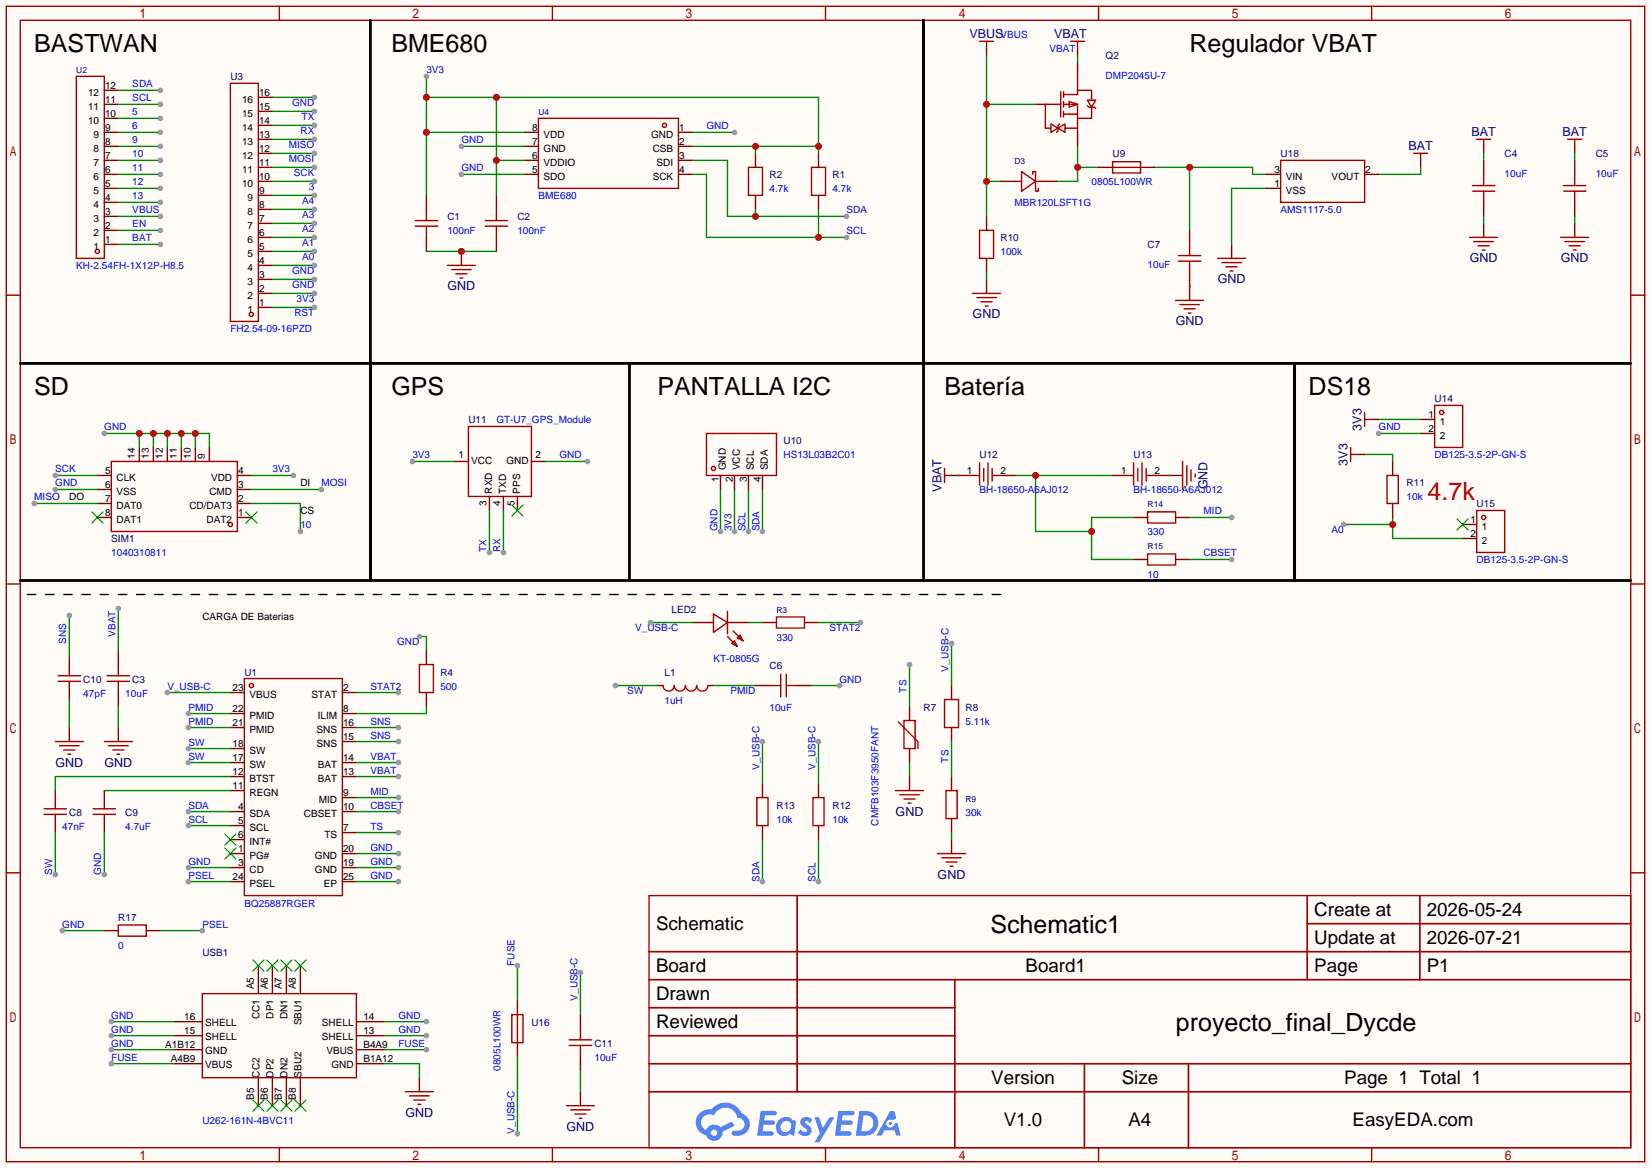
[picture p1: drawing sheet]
<svg xmlns="http://www.w3.org/2000/svg" width="299mm" height="212mm" viewBox="0 0 299 212" stroke-linecap="round" stroke-linejoin="round" font-family="sans-serif">
<defs><g id="words">
<g font-size="4.5">
<text x="6.2" y="9.5">BASTWAN</text>
<text x="71" y="9.5">BME680</text>
<text x="215.8" y="9.5">Regulador VBAT</text>
<text x="6.2" y="71.7">SD</text>
<text x="71" y="71.7">GPS</text>
<text x="119.3" y="71.7">PANTALLA I2C</text>
<text x="171.3" y="71.7">Batería</text>
<text x="237.4" y="71.7">DS18</text>
<text x="179.6" y="169.2">Schematic1</text>
<text x="213.3" y="187">proyecto_final_Dycde</text>
</g>
<text font-size="4.5" fill="#f00" x="259" y="90.8">4.7k</text>
<g font-size="3.4">
<text x="238.4" y="166.1">Create at</text>
<text x="258.8" y="166.1">2026-05-24</text>
<text x="119" y="168.7">Schematic</text>
<text x="238.4" y="171.2">Update at</text>
<text x="258.8" y="171.2">2026-07-21</text>
<text x="119" y="176.3">Board</text>
<text x="186" y="176.3">Board1</text>
<text x="238.4" y="176.3">Page</text>
<text x="258.8" y="176.3">P1</text>
<text x="119" y="181.4">Drawn</text>
<text x="119" y="186.5">Reviewed</text>
<text x="179.8" y="196.6">Version</text>
<text x="203.5" y="196.6">Size</text>
<text x="243.8" y="196.6">Page 1 Total 1</text>
<text x="182.1" y="204.2">V1.0</text>
<text x="204.7" y="204.2">A4</text>
<text x="245.3" y="204.2">EasyEDA.com</text>
</g>
<g font-size="2.3" fill="#000080">
<text x="175.9" y="6.9">VBUS</text>
<text x="191.2" y="6.9">VBAT</text>
<text x="255.5" y="27.3">BAT</text>
<text x="266.9" y="24.7">BAT</text>
<text x="283.4" y="24.7">BAT</text>
<text x="266.6" y="47.6">GND</text>
<text x="283.1" y="47.6">GND</text>
<text x="81.2" y="52.7">GND</text>
<text x="220.9" y="51.4">GND</text>
<text x="176.4" y="57.7">GND</text>
<text x="213.3" y="59">GND</text>
<text x="247" y="78.1" transform="rotate(-90 247 78.1)">3V3</text>
<text x="170.8" y="89.2" transform="rotate(-90 170.8 89.2)">VBAT</text>
<text x="219" y="88.8" transform="rotate(-90 219 88.8)">GND</text>
<text x="244.4" y="84.4" transform="rotate(-90 244.4 84.4)">3V3</text>
<text x="10.1" y="139">GND</text>
<text x="18.9" y="139">GND</text>
<text x="162.5" y="147.9">GND</text>
<text x="170.1" y="159.3">GND</text>
<text x="73.6" y="202.5">GND</text>
<text x="102.8" y="205.1">GND</text>
</g>
<g font-size="1.8" fill="#00f">
<text x="181.5" y="6.9">VBUS</text>
<text x="190.4" y="9.5">VBAT</text>
<text x="24" y="15.8">SDA</text>
<text x="77.3" y="13.3">3V3</text>
<text x="200.5" y="14.3">DMP2045U-7</text>
<text x="24" y="18.4">SCL</text>
<text x="24" y="20.9">5</text>
<text x="24" y="23.5">6</text>
<text x="53" y="19.1">GND</text>
<text x="54.7" y="21.7">TX</text>
<text x="128.1" y="23.5">GND</text>
<text x="24" y="26">9</text>
<text x="24" y="28.5">10</text>
<text x="52.4" y="29.3">MOSI</text>
<text x="52.4" y="26.8">MISO</text>
<text x="54.5" y="24.2">RX</text>
<text x="83.7" y="26">GND</text>
<text x="24" y="31.1">11</text>
<text x="24" y="33.6">12</text>
<text x="53.3" y="31.8">SCK</text>
<text x="56" y="34.4">3</text>
<text x="83.7" y="31.1">GND</text>
<text x="139.6" y="34.9">4.7k</text>
<text x="151" y="34.9">4.7k</text>
<text x="198" y="33.6">0805L100WR</text>
<text x="272.9" y="32.1">10uF</text>
<text x="289.4" y="32.1">10uF</text>
<text x="24" y="36.2">13</text>
<text x="24" y="38.7">VBUS</text>
<text x="24" y="41.2">EN</text>
<text x="54.8" y="39.5">A3</text>
<text x="54.8" y="36.9">A4</text>
<text x="97.7" y="36.2">BME680</text>
<text x="153.5" y="38.7">SDA</text>
<text x="184" y="37.4">MBR120LSFT1G</text>
<text x="232.3" y="38.7">AMS1117-5.0</text>
<text x="24" y="43.8">BAT</text>
<text x="54.8" y="47.1">A0</text>
<text x="54.8" y="44.5">A1</text>
<text x="54.8" y="42">A2</text>
<text x="81.2" y="42.5">100nF</text>
<text x="93.9" y="42.5">100nF</text>
<text x="153.5" y="42.5">SCL</text>
<text x="181.5" y="46.3">100k</text>
<text x="13.8" y="48.9">KH-2.54FH-1X12P-H8.5</text>
<text x="53" y="52.2">GND</text>
<text x="53" y="49.6">GND</text>
<text x="208.2" y="48.6">10uF</text>
<text x="53.4" y="57.2">RST</text>
<text x="53.8" y="54.7">3V3</text>
<text x="41.8" y="60.3">FH2.54-09-16PZD</text>
<text x="90" y="76.8">GT-U7_GPS_Module</text>
<text x="18.9" y="78.1">GND</text>
<text x="74.8" y="83.1">3V3</text>
<text x="101.5" y="83.1">GND</text>
<text x="142.1" y="83.1">HS13L03B2C01</text>
<text x="250.1" y="78.1">GND</text>
<text x="260.2" y="83.1">DB125-3.5-2P-GN-S</text>
<text x="10" y="85.7">SCK</text>
<text x="10" y="88.2">GND</text>
<text x="49.4" y="85.7">3V3</text>
<text x="58.3" y="88.2">MOSI</text>
<text x="177.7" y="89.5">BH-18650-A6AJ012</text>
<text x="205.6" y="89.5">BH-18650-A6AJ012</text>
<text x="6.2" y="90.8">MISO</text>
<text x="54.5" y="95.8">10</text>
<text x="218.3" y="93.3">MID</text>
<text x="255.1" y="90.8">10k</text>
<text x="20.2" y="100.9">1040310811</text>
<text x="88.2" y="100.2" transform="rotate(-90 88.2 100.2)">TX</text>
<text x="90.8" y="100.2" transform="rotate(-90 90.8 100.2)">RX</text>
<text x="130.1" y="96.4" transform="rotate(-90 130.1 96.4)">GND</text>
<text x="132.7" y="96.4" transform="rotate(-90 132.7 96.4)">3V3</text>
<text x="135.2" y="96.4" transform="rotate(-90 135.2 96.4)">SCL</text>
<text x="137.8" y="96.4" transform="rotate(-90 137.8 96.4)">SDA</text>
<text x="208.2" y="97.1">330</text>
<text x="218.3" y="100.9">CBSET</text>
<text x="241.5" y="96.6">A0</text>
<text x="208.2" y="104.7">10</text>
<text x="267.8" y="102.2">DB125-3.5-2P-GN-S</text>
<text x="12" y="116.7" transform="rotate(-90 12 116.7)">SNS</text>
<text x="20.9" y="115.4" transform="rotate(-90 20.9 115.4)">VBAT</text>
<text x="72" y="116.9">GND</text>
<text x="115.2" y="114.4">V_USB-C</text>
<text x="129.4" y="120">KT-0805G</text>
<text x="140.8" y="116.2">330</text>
<text x="150.4" y="114.4">STAT2</text>
<text x="30.4" y="125.1">V_USB-C</text>
<text x="67.2" y="125.1">STAT2</text>
<text x="79.9" y="125.1">500</text>
<text x="113.8" y="125.8">SW</text>
<text x="132.5" y="125.8">PMID</text>
<text x="152.3" y="123.8">GND</text>
<text x="164.4" y="125.6" transform="rotate(-90 164.4 125.6)">TS</text>
<text x="172" y="121.8" transform="rotate(-90 172 121.8)">V_USB-C</text>
<text x="15.1" y="126.3">47pF</text>
<text x="22.7" y="126.3">10uF</text>
<text x="34.2" y="128.9">PMID</text>
<text x="34.2" y="131.4">PMID</text>
<text x="67.2" y="131.4">SNS</text>
<text x="120.5" y="127.6">1uH</text>
<text x="139.6" y="128.9">10uF</text>
<text x="175.1" y="131.4">5.11k</text>
<text x="34.2" y="135.2">SW</text>
<text x="34.2" y="137.8">SW</text>
<text x="67.2" y="137.8">VBAT</text>
<text x="67.2" y="133.9">SNS</text>
<text x="67.2" y="140.3">VBAT</text>
<text x="137.8" y="139.6" transform="rotate(-90 137.8 139.6)">V_USB-C</text>
<text x="147.9" y="139.6" transform="rotate(-90 147.9 139.6)">V_USB-C</text>
<text x="172" y="138.3" transform="rotate(-90 172 138.3)">TS</text>
<text x="34.2" y="149.2">SCL</text>
<text x="34.2" y="146.6">SDA</text>
<text x="67.2" y="144.1">MID</text>
<text x="67.2" y="146.6">CBSET</text>
<text x="140.8" y="149.2">10k</text>
<text x="151" y="149.2">10k</text>
<text x="159.3" y="149.7" transform="rotate(-90 159.3 149.7)">CMFB103F3950FANT</text>
<text x="175.1" y="147.9">30k</text>
<text x="11.3" y="150.5">47nF</text>
<text x="22.7" y="150.5">4.7uF</text>
<text x="67.2" y="154.3">GND</text>
<text x="67.2" y="150.5">TS</text>
<text x="9.5" y="158.6" transform="rotate(-90 9.5 158.6)">SW</text>
<text x="18.4" y="158.6" transform="rotate(-90 18.4 158.6)">GND</text>
<text x="34.2" y="159.3">PSEL</text>
<text x="34.2" y="156.8">GND</text>
<text x="67.2" y="156.8">GND</text>
<text x="67.2" y="159.3">GND</text>
<text x="137.8" y="159.9" transform="rotate(-90 137.8 159.9)">SDA</text>
<text x="147.9" y="159.9" transform="rotate(-90 147.9 159.9)">SCL</text>
<text x="44.3" y="164.4">BQ25887RGER</text>
<text x="11.3" y="168.2">GND</text>
<text x="21.5" y="172">0</text>
<text x="36.7" y="168.2">PSEL</text>
<text x="93.3" y="175.1" transform="rotate(-90 93.3 175.1)">FUSE</text>
<text x="20.2" y="184.7">GND</text>
<text x="72.3" y="184.7">GND</text>
<text x="104.7" y="181.5" transform="rotate(-90 104.7 181.5)">V_USB-C</text>
<text x="20.2" y="189.8">GND</text>
<text x="20.2" y="187.3">GND</text>
<text x="72.3" y="187.3">GND</text>
<text x="72.3" y="189.8">FUSE</text>
<text x="20.2" y="192.4">FUSE</text>
<text x="90.8" y="194.2" transform="rotate(-90 90.8 194.2)">0805L100WR</text>
<text x="107.8" y="192.4">10uF</text>
<text x="36.7" y="203.8">U262-161N-4BVC11</text>
<text x="93.3" y="205.6" transform="rotate(-90 93.3 205.6)">V_USB-C</text>
</g>
<g font-size="1.8" fill="#000080">
<text x="200.5" y="10.8">Q2</text>
<text x="41.8" y="14.6">U3</text>
<text x="201.8" y="28.5">U9</text>
<text x="232.3" y="28.5">U18</text>
<text x="272.9" y="28.5">C4</text>
<text x="289.4" y="28.5">C5</text>
<text x="139.6" y="32.3">R2</text>
<text x="151" y="32.3">R1</text>
<text x="81.2" y="40">C1</text>
<text x="93.9" y="40">C2</text>
<text x="181.5" y="43.8">R10</text>
<text x="208.2" y="45">C7</text>
<text x="85" y="76.8">U11</text>
<text x="260.2" y="73">U14</text>
<text x="142.1" y="80.6">U10</text>
<text x="177.7" y="83.1">U12</text>
<text x="205.6" y="83.1">U13</text>
<text x="255.1" y="88.2">R11</text>
<text x="267.8" y="92">U15</text>
<text x="20.2" y="98.4">SIM1</text>
<text x="121.8" y="111.1">LED2</text>
<text x="15.1" y="123.8">C10</text>
<text x="24" y="123.8">C3</text>
<text x="44.3" y="122.5">U1</text>
<text x="79.9" y="122.5">R4</text>
<text x="120.5" y="122.5">L1</text>
<text x="139.6" y="121.2">C6</text>
<text x="167.5" y="128.9">R7</text>
<text x="175.1" y="128.9">R8</text>
<text x="12.6" y="147.9">C8</text>
<text x="22.7" y="147.9">C9</text>
<text x="140.8" y="146.6">R13</text>
<text x="151" y="146.6">R12</text>
<text x="21.5" y="167">R17</text>
<text x="36.7" y="173.3">USB1</text>
<text x="96.4" y="186">U16</text>
<text x="107.8" y="189.8">C11</text>
</g>
<g font-size="1.8">
<text x="16" y="17.3">12</text>
<text x="19" y="16.1">12</text>
<text x="47" y="17.3">16</text>
<text x="16" y="22.4">10</text>
<text x="16" y="19.9">11</text>
<text x="19" y="23.7">9</text>
<text x="19" y="21.2">10</text>
<text x="19" y="18.6">11</text>
<text x="43.9" y="23.7">14</text>
<text x="43.9" y="21.2">15</text>
<text x="43.9" y="18.6">16</text>
<text x="47" y="22.4">14</text>
<text x="47" y="19.9">15</text>
<text x="96.5" y="23.7">8</text>
<text x="123.2" y="23.7">1</text>
<text x="17" y="27.5">8</text>
<text x="17" y="25">9</text>
<text x="19" y="28.8">7</text>
<text x="19" y="26.2">8</text>
<text x="43.9" y="28.8">12</text>
<text x="43.9" y="26.2">13</text>
<text x="47" y="27.5">12</text>
<text x="47" y="25">13</text>
<text x="96.5" y="26.2">7</text>
<text x="96.5" y="28.8">6</text>
<text x="98.6" y="25">VDD</text>
<text x="98.6" y="27.5">GND</text>
<text x="118.1" y="25">GND</text>
<text x="118.4" y="27.5">CSB</text>
<text x="123.2" y="28.8">3</text>
<text x="123.2" y="26.2">2</text>
<text x="17" y="35.1">5</text>
<text x="17" y="32.6">6</text>
<text x="17" y="30">7</text>
<text x="19" y="33.9">5</text>
<text x="19" y="31.3">6</text>
<text x="43.9" y="33.9">10</text>
<text x="43.9" y="31.3">11</text>
<text x="47" y="35.1">9</text>
<text x="47" y="32.6">10</text>
<text x="47" y="30">11</text>
<text x="96.5" y="31.3">5</text>
<text x="98.6" y="30">VDDIO</text>
<text x="98.6" y="32.6">SDO</text>
<text x="118.4" y="32.6">SCK</text>
<text x="119.1" y="30">SDI</text>
<text x="123.2" y="31.3">4</text>
<text x="231.1" y="33.9">1</text>
<text x="231.1" y="31.3">3</text>
<text x="233.2" y="35.1">VSS</text>
<text x="233.2" y="32.6">VIN</text>
<text x="241.5" y="32.6">VOUT</text>
<text x="247.6" y="31.3">2</text>
<text x="17" y="40.2">3</text>
<text x="17" y="37.7">4</text>
<text x="19" y="41.5">2</text>
<text x="19" y="38.9">3</text>
<text x="19" y="36.4">4</text>
<text x="44.9" y="41.5">7</text>
<text x="44.9" y="38.9">8</text>
<text x="44.9" y="36.4">9</text>
<text x="47" y="40.2">7</text>
<text x="47" y="37.7">8</text>
<text x="17" y="45.3">1</text>
<text x="17" y="42.7">2</text>
<text x="19" y="44">1</text>
<text x="44.9" y="46.6">5</text>
<text x="44.9" y="44">6</text>
<text x="47" y="47.8">4</text>
<text x="47" y="45.3">5</text>
<text x="47" y="42.7">6</text>
<text x="44.9" y="51.6">3</text>
<text x="44.9" y="49.1">4</text>
<text x="47" y="52.9">2</text>
<text x="47" y="50.4">3</text>
<text x="44.9" y="56.7">1</text>
<text x="44.9" y="54.2">2</text>
<text x="47" y="55.4">1</text>
<text x="259.1" y="75.8">1</text>
<text x="261.2" y="77">1</text>
<text x="24.5" y="83.2" transform="rotate(-90 24.5 83.2)">14</text>
<text x="27" y="83.2" transform="rotate(-90 27 83.2)">13</text>
<text x="29.6" y="83.2" transform="rotate(-90 29.6 83.2)">12</text>
<text x="32.1" y="83.2" transform="rotate(-90 32.1 83.2)">11</text>
<text x="34.6" y="83.2" transform="rotate(-90 34.6 83.2)">10</text>
<text x="37.2" y="83.2" transform="rotate(-90 37.2 83.2)">9</text>
<text x="83.2" y="83.1">1</text>
<text x="97.2" y="83.1">2</text>
<text x="259.1" y="78.3">2</text>
<text x="261.2" y="79.6">2</text>
<text x="19.1" y="85.9">5</text>
<text x="19.1" y="88.5">6</text>
<text x="21.1" y="87.2">CLK</text>
<text x="21.1" y="89.7">VSS</text>
<text x="38" y="89.7">CMD</text>
<text x="38.3" y="87.2">VDD</text>
<text x="43.2" y="88.5">3</text>
<text x="43.2" y="85.9">4</text>
<text x="54.5" y="88.2">DI</text>
<text x="85.5" y="84.2">VCC</text>
<text x="89.2" y="89.5" transform="rotate(-90 89.2 89.5)">RXD</text>
<text x="91.8" y="89.5" transform="rotate(-90 91.8 89.5)">TXD</text>
<text x="91.9" y="84.2">GND</text>
<text x="94.3" y="89.5" transform="rotate(-90 94.3 89.5)">PPS</text>
<text x="130.4" y="87.4" transform="rotate(-90 130.4 87.4)">1</text>
<text x="131.6" y="85.3" transform="rotate(-90 131.6 85.3)">GND</text>
<text x="132.9" y="87.4" transform="rotate(-90 132.9 87.4)">2</text>
<text x="134.2" y="85.3" transform="rotate(-90 134.2 85.3)">VCC</text>
<text x="135.5" y="87.4" transform="rotate(-90 135.5 87.4)">3</text>
<text x="136.7" y="85.3" transform="rotate(-90 136.7 85.3)">SCL</text>
<text x="138" y="87.4" transform="rotate(-90 138 87.4)">4</text>
<text x="139.3" y="85.3" transform="rotate(-90 139.3 85.3)">SDA</text>
<text x="175.4" y="85.9">1</text>
<text x="181.5" y="85.9">2</text>
<text x="203.3" y="85.9">1</text>
<text x="209.4" y="85.9">2</text>
<text x="12.6" y="90.8">DO</text>
<text x="19.1" y="91">7</text>
<text x="19.1" y="93.5">8</text>
<text x="21.1" y="92.3">DAT0</text>
<text x="21.1" y="94.8">DAT1</text>
<text x="34.3" y="92.3">CD/DAT3</text>
<text x="37.5" y="94.8">DAT2</text>
<text x="43.2" y="93.5">1</text>
<text x="43.2" y="91">2</text>
<text x="54.5" y="93.3">CS</text>
<text x="88.2" y="91.8" transform="rotate(-90 88.2 91.8)">3</text>
<text x="90.8" y="91.8" transform="rotate(-90 90.8 91.8)">4</text>
<text x="93.3" y="91.8" transform="rotate(-90 93.3 91.8)">5</text>
<text x="266.7" y="94.8">1</text>
<text x="266.7" y="97.4">2</text>
<text x="268.8" y="96.1">1</text>
<text x="268.8" y="98.6">2</text>
<text x="36.7" y="112.4">CARGA DE Baterias</text>
<text x="42.2" y="125.3">23</text>
<text x="62.2" y="125.3">2</text>
<text x="42.2" y="131.6">21</text>
<text x="42.2" y="129.1">22</text>
<text x="45.3" y="130.4">PMID</text>
<text x="45.3" y="126.6">VBUS</text>
<text x="56.5" y="126.6">STAT</text>
<text x="57.6" y="130.4">ILIM</text>
<text x="62.2" y="129.1">8</text>
<text x="62.2" y="131.6">16</text>
<text x="42.2" y="138">17</text>
<text x="42.2" y="135.5">18</text>
<text x="45.3" y="136.7">SW</text>
<text x="45.3" y="132.9">PMID</text>
<text x="57.4" y="135.5">SNS</text>
<text x="57.4" y="132.9">SNS</text>
<text x="62.2" y="138">14</text>
<text x="62.2" y="134.2">15</text>
<text x="42.2" y="143.1">11</text>
<text x="42.2" y="140.5">12</text>
<text x="45.3" y="141.8">BTST</text>
<text x="45.3" y="139.3">SW</text>
<text x="57.6" y="141.8">BAT</text>
<text x="57.6" y="139.3">BAT</text>
<text x="62.2" y="140.5">13</text>
<text x="43.2" y="146.9">4</text>
<text x="43.2" y="149.4">5</text>
<text x="45.3" y="148.2">SDA</text>
<text x="45.3" y="144.3">REGN</text>
<text x="55.1" y="148.2">CBSET</text>
<text x="57.8" y="145.6">MID</text>
<text x="62.2" y="144.3">9</text>
<text x="62.2" y="146.9">10</text>
<text x="43.2" y="154.5">1</text>
<text x="43.2" y="152">6</text>
<text x="45.3" y="155.8">PG#</text>
<text x="45.3" y="150.7">SCL</text>
<text x="45.3" y="153.2">INT#</text>
<text x="57.1" y="155.8">GND</text>
<text x="58.8" y="152">TS</text>
<text x="62.2" y="150.7">7</text>
<text x="62.2" y="154.5">20</text>
<text x="42.2" y="159.6">24</text>
<text x="43.2" y="157">3</text>
<text x="45.3" y="158.3">CD</text>
<text x="45.3" y="160.9">PSEL</text>
<text x="57.1" y="158.3">GND</text>
<text x="58.7" y="160.9">EP</text>
<text x="62.2" y="157">19</text>
<text x="62.2" y="159.6">25</text>
<text x="46.1" y="179.4" transform="rotate(-90 46.1 179.4)">A5</text>
<text x="48.6" y="179.4" transform="rotate(-90 48.6 179.4)">A6</text>
<text x="51.1" y="179.4" transform="rotate(-90 51.1 179.4)">A7</text>
<text x="53.7" y="179.4" transform="rotate(-90 53.7 179.4)">A8</text>
<text x="33.4" y="185">16</text>
<text x="37.2" y="186">SHELL</text>
<text x="47.1" y="184.8" transform="rotate(-90 47.1 184.8)">CC1</text>
<text x="49.6" y="184.7" transform="rotate(-90 49.6 184.7)">DP1</text>
<text x="52.2" y="184.8" transform="rotate(-90 52.2 184.8)">DN1</text>
<text x="54.7" y="185.9" transform="rotate(-90 54.7 185.9)">SBU1</text>
<text x="58.4" y="186">SHELL</text>
<text x="65.9" y="185">14</text>
<text x="30" y="190.1">A1B12</text>
<text x="33.4" y="187.5">15</text>
<text x="37.2" y="191.1">GND</text>
<text x="37.2" y="188.5">SHELL</text>
<text x="58.4" y="188.5">SHELL</text>
<text x="59.2" y="191.1">VBUS</text>
<text x="65.9" y="190.1">B4A9</text>
<text x="65.9" y="187.5">13</text>
<text x="31" y="192.6">A4B9</text>
<text x="37.2" y="193.6">VBUS</text>
<text x="47.1" y="195.4" transform="rotate(-90 47.1 195.4)">CC2</text>
<text x="49.6" y="195.4" transform="rotate(-90 49.6 195.4)">DP2</text>
<text x="52.2" y="195.4" transform="rotate(-90 52.2 195.4)">DN2</text>
<text x="54.7" y="195.4" transform="rotate(-90 54.7 195.4)">SBU2</text>
<text x="60.1" y="193.6">GND</text>
<text x="65.9" y="192.6">B1A12</text>
<text x="46.1" y="199.4" transform="rotate(-90 46.1 199.4)">B5</text>
<text x="48.6" y="199.4" transform="rotate(-90 48.6 199.4)">B6</text>
<text x="51.1" y="199.4" transform="rotate(-90 51.1 199.4)">B7</text>
<text x="53.7" y="199.4" transform="rotate(-90 53.7 199.4)">B8</text>
</g>
<g font-size="1.5" fill="#000080">
<text x="13.8" y="13.3">U2</text>
<text x="97.7" y="20.9">U4</text>
<text x="184" y="29.8">D3</text>
<text x="208.2" y="92">R14</text>
<text x="208.2" y="99.7">R15</text>
<text x="140.8" y="111.1">R3</text>
<text x="175.1" y="145.4">R9</text>
</g>
</g></defs>
<path d="M0 0h299.5v211.8h-299.5z" fill="#fffcf7"/>
<g fill="none" stroke="#a10000" stroke-width=".25">
<path d="M1.1 1.1h297.2v209.6h-297.2zM3.7 3.7h292.1v204.5h-292.1zM50.7 1.1v2.6M100.2 1.1v2.6M149.7 1.1v2.6M199.3 1.1v2.6M248.8 1.1v2.6M1.1 53.5h2.6M295.8 53.5h2.5M1.1 105.9h2.6M295.8 105.9h2.5M1.1 158.3h2.6"/>
<path d="M295.8 158.3h2.5M117.7 162.4h178.1v45.8h-178.1zM117.7 172.6h178.1M117.7 177.7h178.1M144.6 162.4v35.6M173.2 177.7v30.5M237.1 162.4v15.3M237.1 167.5h58.7M257.5 162.4v15.3M117.7 182.8h55.5M117.7 192.9h178.1M117.7 187.8h55.5"/>
<path d="M117.7 198h178.1M196.7 192.9v15.3M215.6 192.9v15.3M50.7 208.2v2.5M100.2 208.2v2.5M149.7 208.2v2.5M199.3 208.2v2.5M248.8 208.2v2.5"/>
</g>
<g fill="#5487ff">
<path d="M145.5 202.8a1.3 1.3 0 0 1 1.8 .3l-.4 .6a.54 .54 0 0 0-.9-.2l.1 .2a1.58 1.58 0 0 1 1.1 1.6 1.43 1.43 0 0 1-2.5 .1l.5-.6a.64 .64 0 0 0 .5 .5 .64 .64 0 0 0 .7-.3l-.2-.2a1.6 1.6 0 0 1-1-1.6z"/>
<path d="M147.7 202.7h.9l.7 1.9 1.1-1.9h.9l-2.7 4.5h-.9l1-1.7z"/>
<path d="M138 201.5h1.6a1.31 1.31 0 0 1 1.2 .2 .4 .4 0 0 1-.3 .6h-1.8l-.1 .9h1.6a.4 .4 0 0 1 .4 .4 .4 .4 0 0 1-.4 .4h-1.7l-.2 1.2h.8a1.23 1.23 0 0 1 1.2 .2 .39 .39 0 0 1-.3 .6h-2.7z"/>
<path d="M152.1 201.5h1.6a1.32 1.32 0 0 1 1.3 .2 .39 .39 0 0 1-.4 .6h-1.7l-.2 .9h1.7a.4 .4 0 0 1 .3 .4 .4 .4 0 0 1-.4 .4h-1.7l-.2 1.2h.8a1.23 1.23 0 0 1 1.2 .2 .39 .39 0 0 1-.3 .6h-2.7z"/>
<path d="M161.5 201.5h.7l.4 1.3-.7 .4a.75 .75 0 0 0-1.1 .3 .75 .75 0 0 0 .5 1 .75 .75 0 0 0 .9-.6l.6-.3 .6 2.4h-.9l-.2-1h-1.9l-.5 1h-.9z"/>
<path d="M155.9 201.5l-.7 4.5h1.5a2.27 2.27 0 0 0 2.6-2.3 2.27 2.27 0 0 0-2.7-2.2zM156.6 202.3a1.5 1.5 0 0 1 1.8 1.5 1.5 1.5 0 0 1-1.9 1.4h-.3z"/>
<path d="M141.3 203.1a1.62 1.62 0 0 0-.4 2.1 1.62 1.62 0 0 0 2 .7l.4-.3 .3 .3 .5 .1 .3-2.5-.2-.3h-.4a1.58 1.58 0 0 0-2.5-.1zM141.9 203.6a.99 .99 0 0 1 1.6 .3 .99 .99 0 0 1-.9 1.4 .94 .94 0 0 1-1-.5 .94 .94 0 0 1 .3-1.2z"/>
<path d="M126.9 201.9a2.37 2.37 0 0 0 1.2 4 1.54 1.54 0 0 0 1.7 1 1.54 1.54 0 0 0 1.3-1.6l2.1-1.1-.5-.8-2 1.1a1.57 1.57 0 0 0-2.6 .4 1.5 1.5 0 0 1-.8-2.1 1.5 1.5 0 0 1 2.2-.5 2.23 2.23 0 0 1 2.3-1.4 2.23 2.23 0 0 1 2 1.8 1.16 1.16 0 0 1 1.2 1.1 1.16 1.16 0 0 1-1 1.3h-.7a.47 .47 0 0 0-.6 .3 .47 .47 0 0 0 .4 .6 2.23 2.23 0 0 0 2.3-.7 2.23 2.23 0 0 0 .4-2.3 2.16 2.16 0 0 0-1.3-1.1 3.2 3.2 0 0 0-5.4-.7l-1.2 .1zM129 205.4a.58 .58 0 0 1 1.1 0 .58 .58 0 0 1-1.1 0z"/>
<circle cx="161.5" cy="203.8" r=".28"/>
</g>
<g fill="none" stroke="#a10000" stroke-width=".25">
<path d="M13.8 13.8h5.1v33.1h-5.1zM41.8 15.1h5.1v43.2h-5.1zM36.7 180.2h27.9v15.3h-27.9zM73.5 198h5.1M74.3 198.8h3.6M75.1 199.5h2M75.8 200.3h.5"/>
<circle cx="17.7" cy="45.6" r=".38"/>
<circle cx="45.6" cy="57" r=".38"/>
</g>
<g fill="none" stroke="#870000" stroke-width=".25">
<path d="M18.9 18.9h2.6M18.9 16.4h2.6M46.9 17.7h2.5M18.9 39.2h2.6M18.9 36.7h2.6M18.9 34.2h2.6M18.9 31.6h2.6M18.9 29.1h2.6M18.9 26.5h2.6M18.9 24h2.6M18.9 21.5h2.6M46.9 38h2.5"/>
<path d="M46.9 35.4h2.5M46.9 32.9h2.5M46.9 30.4h2.5M46.9 27.8h2.5M46.9 25.3h2.5M46.9 22.7h2.5M46.9 20.2h2.5M18.9 44.3h2.6M18.9 41.8h2.6M46.9 55.8h2.5M46.9 53.2h2.5M46.9 50.7h2.5"/>
<path d="M46.9 48.1h2.5M46.9 45.6h2.5M46.9 43.1h2.5M46.9 40.5h2.5M46.9 175.1v5.1M49.4 175.1v5.1M51.9 175.1v5.1M54.5 175.1v5.1M31.6 190.4h5.1M31.6 192.9h5.1M31.6 187.8h5.1M31.6 185.3h5.1"/>
<path d="M46.9 195.5v5M49.4 195.5v5M51.9 195.5v5M54.5 195.5v5M64.6 190.4h5.1M64.6 192.9h5.1M64.6 187.8h5.1M64.6 185.3h5.1M76.1 195.5v2.5"/>
</g>
<g fill="none" stroke="#3c3" stroke-width=".25">
<path d="M45.8 174.1l2.1 2M47.9 174.1l-2.1 2M48.4 174.1l2 2M50.4 174.1l-2 2M50.9 174.1l2.1 2M53 174.1l-2.1 2M53.5 174.1l2 2M55.5 174.1l-2 2M45.8 199.5l2.1 2M47.9 199.5l-2.1 2M48.4 199.5l2 2M50.4 199.5l-2 2"/>
<path d="M50.9 199.5l2.1 2M53 199.5l-2.1 2M53.5 199.5l2 2M55.5 199.5l-2 2"/>
</g>
<path d="M49.4 55.8h7.6" fill="none" stroke="#008700" stroke-width=".25"/>
<circle cx="57" cy="55.8" r=".51" fill="#999"/>
<path d="M49.4 53.2h7.6" fill="none" stroke="#008700" stroke-width=".25"/>
<circle cx="57" cy="53.2" r=".51" fill="#999"/>
<path d="M49.4 50.7h7.6" fill="none" stroke="#008700" stroke-width=".25"/>
<circle cx="57" cy="50.7" r=".51" fill="#999"/>
<path d="M49.4 48.1h7.6M69.7 192.9h6.4v2.6" fill="none" stroke="#008700" stroke-width=".25"/>
<circle cx="57" cy="48.1" r=".51" fill="#999"/>
<path d="M20.2 190.4h11.4" fill="none" stroke="#008700" stroke-width=".25"/>
<circle cx="20.2" cy="190.4" r=".51" fill="#999"/>
<path d="M49.4 45.6h7.6" fill="none" stroke="#008700" stroke-width=".25"/>
<circle cx="57" cy="45.6" r=".51" fill="#999"/>
<path d="M69.7 185.3h7.6" fill="none" stroke="#008700" stroke-width=".25"/>
<circle cx="77.3" cy="185.3" r=".51" fill="#999"/>
<path d="M69.7 187.8h7.6" fill="none" stroke="#008700" stroke-width=".25"/>
<circle cx="77.3" cy="187.8" r=".51" fill="#999"/>
<path d="M49.4 43.1h7.6" fill="none" stroke="#008700" stroke-width=".25"/>
<circle cx="57" cy="43.1" r=".51" fill="#999"/>
<path d="M49.4 40.5h7.6" fill="none" stroke="#008700" stroke-width=".25"/>
<circle cx="57" cy="40.5" r=".51" fill="#999"/>
<path d="M20.2 185.3h11.4" fill="none" stroke="#008700" stroke-width=".25"/>
<circle cx="20.2" cy="185.3" r=".51" fill="#999"/>
<path d="M49.4 38h7.6" fill="none" stroke="#008700" stroke-width=".25"/>
<circle cx="57" cy="38" r=".51" fill="#999"/>
<path d="M20.2 187.8h11.4" fill="none" stroke="#008700" stroke-width=".25"/>
<circle cx="20.2" cy="187.8" r=".51" fill="#999"/>
<path d="M49.4 35.4h7.6" fill="none" stroke="#008700" stroke-width=".25"/>
<circle cx="57" cy="35.4" r=".51" fill="#999"/>
<path d="M49.4 32.9h7.6" fill="none" stroke="#008700" stroke-width=".25"/>
<circle cx="57" cy="32.9" r=".51" fill="#999"/>
<path d="M49.4 30.4h7.6" fill="none" stroke="#008700" stroke-width=".25"/>
<circle cx="57" cy="30.4" r=".51" fill="#999"/>
<path d="M49.4 27.8h7.6" fill="none" stroke="#008700" stroke-width=".25"/>
<circle cx="57" cy="27.8" r=".51" fill="#999"/>
<path d="M49.4 25.3h7.6" fill="none" stroke="#008700" stroke-width=".25"/>
<circle cx="57" cy="25.3" r=".51" fill="#999"/>
<path d="M49.4 22.7h7.6" fill="none" stroke="#008700" stroke-width=".25"/>
<circle cx="57" cy="22.7" r=".51" fill="#999"/>
<path d="M49.4 20.2h7.6" fill="none" stroke="#008700" stroke-width=".25"/>
<circle cx="57" cy="20.2" r=".51" fill="#999"/>
<path d="M49.4 17.7h7.6" fill="none" stroke="#008700" stroke-width=".25"/>
<circle cx="57" cy="17.7" r=".51" fill="#999"/>
<path d="M21.5 16.4h7.6" fill="none" stroke="#008700" stroke-width=".25"/>
<circle cx="29.1" cy="16.4" r=".51" fill="#999"/>
<path d="M21.5 18.9h7.6" fill="none" stroke="#008700" stroke-width=".25"/>
<circle cx="29.1" cy="18.9" r=".51" fill="#999"/>
<path d="M21.5 21.5h7.6" fill="none" stroke="#008700" stroke-width=".25"/>
<circle cx="29.1" cy="21.5" r=".51" fill="#999"/>
<path d="M21.5 24h7.6" fill="none" stroke="#008700" stroke-width=".25"/>
<circle cx="29.1" cy="24" r=".51" fill="#999"/>
<path d="M21.5 26.5h7.6" fill="none" stroke="#008700" stroke-width=".25"/>
<circle cx="29.1" cy="26.5" r=".51" fill="#999"/>
<path d="M21.5 29.1h7.6" fill="none" stroke="#008700" stroke-width=".25"/>
<circle cx="29.1" cy="29.1" r=".51" fill="#999"/>
<path d="M21.5 31.6h7.6" fill="none" stroke="#008700" stroke-width=".25"/>
<circle cx="29.1" cy="31.6" r=".51" fill="#999"/>
<path d="M21.5 34.2h7.6" fill="none" stroke="#008700" stroke-width=".25"/>
<circle cx="29.1" cy="34.2" r=".51" fill="#999"/>
<path d="M21.5 36.7h7.6" fill="none" stroke="#008700" stroke-width=".25"/>
<circle cx="29.1" cy="36.7" r=".51" fill="#999"/>
<path d="M21.5 39.2h7.6" fill="none" stroke="#008700" stroke-width=".25"/>
<circle cx="29.1" cy="39.2" r=".51" fill="#999"/>
<path d="M21.5 41.8h7.6" fill="none" stroke="#008700" stroke-width=".25"/>
<circle cx="29.1" cy="41.8" r=".51" fill="#999"/>
<path d="M21.5 44.3h7.6" fill="none" stroke="#008700" stroke-width=".25"/>
<circle cx="29.1" cy="44.3" r=".51" fill="#999"/>
<path d="M67.2 3.7v62.2h-63.5" fill="none" stroke="#000" stroke-width=".51"/>
<g fill="none" stroke="#a10000" stroke-width=".25">
<path d="M77.3 38v2M90 38v2M97.7 21.5h25.4v12.7h-25.4zM135.8 30.4h2.5v5h-2.5zM147.2 30.4h2.5v5h-2.5zM75.3 41h4.1M75.3 40h4.1M77.3 41v2.1M88 41h4.1M88 40h4.1M90 41v2.1M44.3 123.1h17.8v39.3h-17.8z"/>
<circle cx="120.5" cy="22.7" r=".38"/>
<circle cx="45.6" cy="124.3" r=".38"/>
</g>
<g fill="none" stroke="#870000" stroke-width=".25">
<path d="M77.3 35.4v2.6M90 35.4v2.6M95.1 24h2.6M95.1 26.5h2.6M95.1 29.1h2.6M95.1 31.6h2.6M123.1 24h2.5M123.1 26.5h2.5M123.1 29.1h2.5M123.1 31.6h2.5M137 27.8v2.6M137 35.4v2.6"/>
<path d="M148.5 27.8v2.6M148.5 35.4v2.6M77.3 43.1v2.5M90 43.1v2.5M41.8 125.6h2.5M41.8 129.4h2.5M41.8 138.3h2.5M41.8 132h2.5M41.8 135.8h2.5M62.1 125.6h2.5M62.1 129.4h2.5M62.1 138.3h2.5"/>
<path d="M62.1 134.5h2.5M62.1 132h2.5M41.8 154.8h2.5M41.8 157.4h2.5M41.8 147.2h2.5M41.8 149.7h2.5M41.8 152.3h2.5M41.8 143.4h2.5M41.8 140.8h2.5M41.8 159.9h2.5M62.1 154.8h2.5M62.1 157.4h2.5"/>
<path d="M62.1 147.2h2.5M62.1 151h2.5M62.1 144.7h2.5M62.1 140.8h2.5M62.1 159.9h2.5"/>
</g>
<path d="M40.8 153.8l2 2M40.8 151.3l2 2M42.8 153.8l-2 2M42.8 151.3l-2 2" fill="none" stroke="#3c3" stroke-width=".25"/>
<path d="M125.6 24h7.6" fill="none" stroke="#008700" stroke-width=".25"/>
<circle cx="133.2" cy="24" r=".51" fill="#999"/>
<path d="M64.6 157.4h7.7" fill="none" stroke="#008700" stroke-width=".25"/>
<circle cx="72.3" cy="157.4" r=".51" fill="#999"/>
<path d="M83.7 26.5h11.4" fill="none" stroke="#008700" stroke-width=".25"/>
<circle cx="83.7" cy="26.5" r=".51" fill="#999"/>
<path d="M64.6 154.8h7.7" fill="none" stroke="#008700" stroke-width=".25"/>
<circle cx="72.3" cy="154.8" r=".51" fill="#999"/>
<path d="M77.3 17.7h71.2v10.1M77.3 13.8v21.6M90 17.7v17.7M77.3 24h17.8M90 29.1h5.1M125.6 26.5h22.9M137 26.5v1.3" fill="none" stroke="#008700" stroke-width=".25"/>
<g fill="#c00">
<circle cx="137" cy="26.5" r=".63"/>
<circle cx="148.5" cy="26.5" r=".63"/>
<circle cx="90" cy="17.7" r=".63"/>
<circle cx="90" cy="29.1" r=".63"/>
<circle cx="77.3" cy="17.7" r=".63"/>
<circle cx="77.3" cy="24" r=".63"/>
</g>
<circle cx="77.3" cy="13.8" r=".51" fill="#999"/>
<path d="M64.6 159.9h7.7" fill="none" stroke="#008700" stroke-width=".25"/>
<circle cx="72.3" cy="159.9" r=".51" fill="#999"/>
<path d="M34.2 129.4h7.6" fill="none" stroke="#008700" stroke-width=".25"/>
<circle cx="34.2" cy="129.4" r=".51" fill="#999"/>
<path d="M77.3 45.6h12.7M34.2 132h7.6" fill="none" stroke="#008700" stroke-width=".25"/>
<circle cx="34.2" cy="132" r=".51" fill="#999"/>
<path d="M83.7 45.6v2.5" fill="none" stroke="#870000" stroke-width=".25"/>
<circle cx="83.7" cy="45.6" r=".63" fill="#c00"/>
<path d="M81.2 48.1h5M81.9 48.9h3.6M82.7 49.7h2M83.4 50.4h.5" fill="none" stroke="#a10000" stroke-width=".25"/>
<path d="M30.4 125.6h11.4" fill="none" stroke="#008700" stroke-width=".25"/>
<circle cx="30.4" cy="125.6" r=".51" fill="#999"/>
<path d="M34.2 159.9h7.6" fill="none" stroke="#008700" stroke-width=".25"/>
<circle cx="34.2" cy="159.9" r=".51" fill="#999"/>
<path d="M125.6 31.6h2.5v11.5h25.4M148.5 38v5.1" fill="none" stroke="#008700" stroke-width=".25"/>
<circle cx="148.5" cy="43.1" r=".63" fill="#c00"/>
<circle cx="153.5" cy="43.1" r=".51" fill="#999"/>
<path d="M138.3 112.9h2.5M145.9 112.9h2.6" fill="none" stroke="#870000" stroke-width=".25"/>
<path d="M140.8 111.9h5.1v2h-5.1z" fill="none" stroke="#a10000" stroke-width=".25"/>
<path d="M125.6 29.1h6.4v10.1h21.5M137 38v1.2" fill="none" stroke="#008700" stroke-width=".25"/>
<circle cx="137" cy="39.2" r=".63" fill="#c00"/>
<circle cx="153.5" cy="39.2" r=".51" fill="#999"/>
<path d="M83.7 31.6h11.4" fill="none" stroke="#008700" stroke-width=".25"/>
<circle cx="83.7" cy="31.6" r=".51" fill="#999"/>
<path d="M187.8 18.9h2.1M195.5 11.3v2.5M195.5 24v2.5" fill="none" stroke="#870000" stroke-width=".25"/>
<g fill="none" stroke="#a10000" stroke-width=".25">
<path d="M189.6 18.9v4.3h1M189.9 18.9h2.5M192.4 16.6v4.6M192.9 18.9h2.6v2.6M192.9 17.1h2.6v-.7h2.5v1.8M192.9 16.6v1.1M192.9 18.4v1M193.9 18.4l1.6 .5-1.6 .5zM195.5 13.8v2.6M197.2 19.2l.3 .2h1l.3 .3M197.2 18.2h1.6l-.8 1.2zM198 19.4v2.1h-2.5"/>
<path d="M190.6 22.5l1.3 .7-1.3 .8zM191.9 23.2l1.3-.7v1.5zM192.2 22.5l-.3 .2v1l-.3 .3M192.9 20.2v1M192.9 20.7h2.6M193.2 23.2h2.3M195.5 21.5v2.5"/>
</g>
<path d="M148.5 112.9h7.6" fill="none" stroke="#008700" stroke-width=".25"/>
<circle cx="156.1" cy="112.9" r=".51" fill="#999"/>
<path d="M177.7 41.8h2.5v5.1h-2.5zM129.4 111.4l2.6 1.5-2.6 1.8zM132 115.4l1.7 1.8M132 110.9v4M132.7 116.7l.5-.5 .5 1zM133 114.4l1.7 1.8M133.7 115.7l.5-.5 .5 1z" fill="none" stroke="#a10000" stroke-width=".25"/>
<path d="M178.9 39.2v2.6M178.9 46.9v2.5M125.6 112.9h3.8M132 112.9h3.8" fill="none" stroke="#870000" stroke-width=".25"/>
<path d="M118 112.9h7.6M135.8 112.9h2.5" fill="none" stroke="#008700" stroke-width=".25"/>
<circle cx="118" cy="112.9" r=".51" fill="#999"/>
<path d="M64.6 125.6h7.7" fill="none" stroke="#008700" stroke-width=".25"/>
<circle cx="72.3" cy="125.6" r=".51" fill="#999"/>
<path d="M267.8 25.3h2.6M269.1 25.3v1.2M266.6 43.1h5.1M267.3 43.8h3.6M268.1 44.6h2M268.9 45.3h.5M76.1 120.5h2.5v5.1h-2.5z" fill="none" stroke="#a10000" stroke-width=".25"/>
<path d="M269.1 26.5v1.3M269.1 40.5v2.6M77.3 118v2.5M77.3 125.6v2.5" fill="none" stroke="#870000" stroke-width=".25"/>
<path d="M76.1 115.4h1.2v2.6M77.3 128.1v1.3h-12.7" fill="none" stroke="#008700" stroke-width=".25"/>
<circle cx="76.1" cy="115.4" r=".51" fill="#999"/>
<path d="M269.1 29.1v2.5M269.1 36.7v2.5" fill="none" stroke="#870000" stroke-width=".25"/>
<path d="M267.1 34.7h4M267.1 33.7h4M269.1 31.6v2.1M269.1 34.7v2" fill="none" stroke="#a10000" stroke-width=".25"/>
<path d="M64.6 151h7.7" fill="none" stroke="#008700" stroke-width=".25"/>
<circle cx="72.3" cy="151" r=".51" fill="#999"/>
<path d="M64.6 144.7h7.7" fill="none" stroke="#008700" stroke-width=".25"/>
<circle cx="72.3" cy="144.7" r=".51" fill="#999"/>
<path d="M64.6 147.2h7.7" fill="none" stroke="#008700" stroke-width=".25"/>
<circle cx="72.3" cy="147.2" r=".51" fill="#999"/>
<path d="M284.4 25.3h2.5M285.6 25.3v1.2M283.1 43.1h5.1M283.8 43.8h3.6M284.6 44.6h2M285.4 45.3h.5M8 147.7h4.1M8 146.7h4.1M10 145.9v.8M10 147.7v.8" fill="none" stroke="#a10000" stroke-width=".25"/>
<path d="M285.6 26.5v1.3M285.6 40.5v2.6M10 143.4v2.5M10 148.5v2.5" fill="none" stroke="#870000" stroke-width=".25"/>
<path d="M269.1 27.8v1.3M269.1 39.2v1.3M10 151v7.6M41.8 140.8h-31.8v2.6" fill="none" stroke="#008700" stroke-width=".25"/>
<circle cx="10" cy="158.6" r=".51" fill="#999"/>
<path d="M283.6 34.7h4.1M283.6 33.7h4.1M285.6 31.6v2.1M285.6 34.7v2M16.9 147.7h4.1M16.9 146.7h4.1M18.9 145.9v.8M18.9 147.7v.8" fill="none" stroke="#a10000" stroke-width=".25"/>
<path d="M285.6 29.1v2.5M285.6 36.7v2.5M18.9 143.4v2.5M18.9 148.5v2.5" fill="none" stroke="#870000" stroke-width=".25"/>
<path d="M285.6 27.8v1.3M18.9 143.4h22.9M18.9 151v7.6" fill="none" stroke="#008700" stroke-width=".25"/>
<circle cx="18.9" cy="158.6" r=".51" fill="#999"/>
<path d="M285.6 39.2v1.3M34.2 149.7h7.6" fill="none" stroke="#008700" stroke-width=".25"/>
<circle cx="34.2" cy="149.7" r=".51" fill="#999"/>
<path d="M178.9 50.7v2.5" fill="none" stroke="#870000" stroke-width=".25"/>
<path d="M176.4 53.2h5.1M177.2 54h3.5M177.9 54.7h2.1M178.7 55.5h.5" fill="none" stroke="#a10000" stroke-width=".25"/>
<path d="M34.2 147.2h7.6" fill="none" stroke="#008700" stroke-width=".25"/>
<circle cx="34.2" cy="147.2" r=".51" fill="#999"/>
<path d="M64.6 140.8h7.7" fill="none" stroke="#008700" stroke-width=".25"/>
<circle cx="72.3" cy="140.8" r=".51" fill="#999"/>
<path d="M178.9 8.8v1.2M195.5 8.8v1.2M257.7 29.1v1.3M215.8 41.8v2.5M215.8 49.4v5.1M223.4 44.3v2.6" fill="none" stroke="#870000" stroke-width=".25"/>
<g fill="none" stroke="#a10000" stroke-width=".25">
<path d="M177.7 7.5h2.5M178.9 7.5v1.3M194.2 7.5h2.5M195.5 7.5v1.3M256.4 27.8h2.6M257.7 27.8v1.3M213.2 54.5h5.1M213.7 47.4h4.1M213.7 46.4h4.1M214 55.2h3.6M214.8 56h2M215.5 56.8h.5"/>
<path d="M215.8 44.3v2.1M215.8 47.4v2M220.9 46.9h5M221.6 47.6h3.6M222.4 48.4h2M223.1 49.1h.5"/>
</g>
<path d="M64.6 138.3h7.7" fill="none" stroke="#008700" stroke-width=".25"/>
<circle cx="72.3" cy="138.3" r=".51" fill="#999"/>
<path d="M19.4 122.6h4.1M19.4 123.6h4.1M21.5 120.5v2.1M21.5 123.6v2" fill="none" stroke="#a10000" stroke-width=".25"/>
<path d="M21.5 118v2.5M21.5 125.6v2.5" fill="none" stroke="#870000" stroke-width=".25"/>
<path d="M178.9 10v29.2M178.9 18.9h8.9M178.9 32.9h2.6" fill="none" stroke="#008700" stroke-width=".25"/>
<g fill="#c00">
<circle cx="178.9" cy="18.9" r=".63"/>
<circle cx="178.9" cy="32.9" r=".63"/>
</g>
<path d="M195.5 10v1.3M195.5 26.5v6.4h-3.9M195.5 30.4h3.8M178.9 49.4v1.3" fill="none" stroke="#008700" stroke-width=".25"/>
<circle cx="195.5" cy="30.4" r=".63" fill="#c00"/>
<path d="M21.5 110.4v7.6" fill="none" stroke="#008700" stroke-width=".25"/>
<circle cx="21.5" cy="110.4" r=".51" fill="#999"/>
<path d="M21.5 132v2.5" fill="none" stroke="#870000" stroke-width=".25"/>
<path d="M18.9 134.5h5.1M19.7 135.3h3.5M20.4 136h2.1M21.2 136.8h.5" fill="none" stroke="#a10000" stroke-width=".25"/>
<path d="M209.4 30.4h17.8v1.2h2.5M215.8 30.4v11.4" fill="none" stroke="#008700" stroke-width=".25"/>
<circle cx="215.8" cy="30.4" r=".63" fill="#c00"/>
<path d="M229.7 34.2h-6.3v10.1M257.7 30.4v1.2h-7.6M215.8 51.9h.1M21.5 128.1v3.9M64.6 134.5h7.7" fill="none" stroke="#008700" stroke-width=".25"/>
<path d="M201.8 29.3h5.1v2.1h-5.1zM201.8 30.4h5.1M10.5 123.6h4.1M10.5 122.6h4.1M12.6 121.8v.8M12.6 123.6v.7" fill="none" stroke="#a10000" stroke-width=".25"/>
<path d="M199.3 30.4h2.5M206.9 30.4h2.5M12.6 119.3v2.5M12.6 124.3v2.6" fill="none" stroke="#870000" stroke-width=".25"/>
<circle cx="72.3" cy="134.5" r=".51" fill="#999"/>
<path d="M64.6 132h7.7" fill="none" stroke="#008700" stroke-width=".25"/>
<circle cx="72.3" cy="132" r=".51" fill="#999"/>
<path d="M12.6 111.6v7.7" fill="none" stroke="#008700" stroke-width=".25"/>
<circle cx="12.6" cy="111.6" r=".51" fill="#999"/>
<g fill="none" stroke="#870000" stroke-width=".25">
<path d="M181.5 32.9h2.5M189.1 32.9h2.5M17.7 93.9h2.5M17.7 91.3h2.5M17.7 88.8h2.5M17.7 86.2h2.5M25.3 81.2v2.5M27.8 81.2v2.5M30.4 81.2v2.5M32.9 81.2v2.5M35.4 81.2v2.5M38 81.2v2.5"/>
<path d="M43.1 93.9h2.5M43.1 91.3h2.5M43.1 88.8h2.5M43.1 86.2h2.5M205.6 93.9h2.6M213.2 93.9h2.6M205.6 101.5h2.6M213.2 101.5h2.6M12.6 132v2.5"/>
</g>
<g fill="none" stroke="#a10000" stroke-width=".25">
<path d="M184 32.9h1.3M185.3 31.1l2.5 1.8-2.5 1.8zM187.3 31.6v-.5h.5v3.6h.5v-.5M187.8 32.9h1.3M20.2 83.7h22.9v12.7h-22.9zM208.2 92.8h5v2.1h-5zM208.2 100.5h5v2h-5zM10 134.5h5.1M10.8 135.3h3.6M11.6 136h2M12.3 136.8h.5"/>
<circle cx="41.8" cy="95.1" r=".38"/>
</g>
<path d="M45.6 86.2h7.6M12.6 126.9v5.1" fill="none" stroke="#008700" stroke-width=".25"/>
<path d="M67.2 65.9h100.3v-62.2v62.2h128.3" fill="none" stroke="#000" stroke-width=".51"/>
<path d="M16.6 92.8l2.1 2.1M18.7 92.8l-2.1 2.1M44.6 92.8l2 2.1M46.6 92.8l-2 2.1" fill="none" stroke="#3c3" stroke-width=".25"/>
<circle cx="53.2" cy="86.2" r=".51" fill="#999"/>
<path d="M10 86.2h7.7" fill="none" stroke="#008700" stroke-width=".25"/>
<circle cx="10" cy="86.2" r=".51" fill="#999"/>
<path d="M215.8 93.9h7.6" fill="none" stroke="#008700" stroke-width=".25"/>
<circle cx="223.4" cy="93.9" r=".51" fill="#999"/>
<path d="M45.6 91.3h8.9v5.1" fill="none" stroke="#008700" stroke-width=".25"/>
<circle cx="54.5" cy="96.4" r=".51" fill="#999"/>
<path d="M215.8 101.5h7.6" fill="none" stroke="#008700" stroke-width=".25"/>
<circle cx="223.4" cy="101.5" r=".51" fill="#999"/>
<path d="M103.3 188.6h4M103.3 189.6h4M105.3 186.6v2M105.3 189.6v2" fill="none" stroke="#a10000" stroke-width=".25"/>
<path d="M105.3 184v2.6M105.3 191.6v2.6" fill="none" stroke="#870000" stroke-width=".25"/>
<path d="M45.6 88.8h12.7" fill="none" stroke="#008700" stroke-width=".25"/>
<circle cx="58.3" cy="88.8" r=".51" fill="#999"/>
<path d="M6.2 91.3h11.5" fill="none" stroke="#008700" stroke-width=".25"/>
<circle cx="6.2" cy="91.3" r=".51" fill="#999"/>
<path d="M10 88.8h7.7" fill="none" stroke="#008700" stroke-width=".25"/>
<circle cx="10" cy="88.8" r=".51" fill="#999"/>
<path d="M18.9 78.6h19.1v2.6M25.3 78.6v2.6M27.8 78.6v2.6M30.4 78.6v2.6M32.9 78.6v2.6M35.4 78.6v2.6" fill="none" stroke="#008700" stroke-width=".25"/>
<g fill="#c00">
<circle cx="25.3" cy="78.6" r=".63"/>
<circle cx="27.8" cy="78.6" r=".63"/>
<circle cx="30.4" cy="78.6" r=".63"/>
<circle cx="32.9" cy="78.6" r=".63"/>
<circle cx="35.4" cy="78.6" r=".63"/>
</g>
<circle cx="18.9" cy="78.6" r=".51" fill="#999"/>
<path d="M105.3 198v2.5" fill="none" stroke="#870000" stroke-width=".25"/>
<path d="M102.7 200.5h5.1M103.5 201.3h3.6M104.3 202.1h2M105 202.8h.5" fill="none" stroke="#a10000" stroke-width=".25"/>
<path d="M114.2 65.9v39.4h-47v-39.4v39.4h-63.5M167.5 65.9v39.4h-53.3" fill="none" stroke="#000" stroke-width=".51"/>
<path d="M105.3 176.4v7.6M105.3 194.2v3.8" fill="none" stroke="#008700" stroke-width=".25"/>
<circle cx="105.3" cy="176.4" r=".51" fill="#999"/>
<path d="M130.7 88.8v7.6" fill="none" stroke="#008700" stroke-width=".25"/>
<circle cx="130.7" cy="96.4" r=".51" fill="#999"/>
<path d="M165 128.1v2.6M165 135.8v2.5" fill="none" stroke="#870000" stroke-width=".25"/>
<path d="M162.9 130.9l3.6 3.6v1.3M164 130.7h2v5.1h-2z" fill="none" stroke="#a10000" stroke-width=".25"/>
<path d="M133.2 88.8v7.6" fill="none" stroke="#008700" stroke-width=".25"/>
<circle cx="133.2" cy="96.4" r=".51" fill="#999"/>
<path d="M135.8 88.8v7.6" fill="none" stroke="#008700" stroke-width=".25"/>
<circle cx="135.8" cy="96.4" r=".51" fill="#999"/>
<path d="M138.3 88.8v7.6" fill="none" stroke="#008700" stroke-width=".25"/>
<circle cx="138.3" cy="96.4" r=".51" fill="#999"/>
<path d="M85 77.3h11.4v12.7h-11.4zM171.3 126.9h2.6v5.1h-2.6z" fill="none" stroke="#a10000" stroke-width=".25"/>
<path d="M82.4 83.7h2.6M88.8 90v2.6M91.3 90v2.6M93.9 90v2.6M96.4 83.7h2.5M172.6 124.3v2.6M172.6 132v2.5" fill="none" stroke="#870000" stroke-width=".25"/>
<path d="M92.8 91.6l2.1 2M94.9 91.6l-2.1 2" fill="none" stroke="#3c3" stroke-width=".25"/>
<path d="M74.8 83.7h7.6" fill="none" stroke="#008700" stroke-width=".25"/>
<circle cx="74.8" cy="83.7" r=".51" fill="#999"/>
<path d="M172.6 140.8v2.6M172.6 148.5v2.5" fill="none" stroke="#870000" stroke-width=".25"/>
<path d="M171.6 143.4h2v5.1h-2z" fill="none" stroke="#a10000" stroke-width=".25"/>
<path d="M98.9 83.7h7.7" fill="none" stroke="#008700" stroke-width=".25"/>
<circle cx="106.6" cy="83.7" r=".51" fill="#999"/>
<path d="M88.8 92.6v7.6" fill="none" stroke="#008700" stroke-width=".25"/>
<circle cx="88.8" cy="100.2" r=".51" fill="#999"/>
<path d="M91.3 92.6v7.6" fill="none" stroke="#008700" stroke-width=".25"/>
<circle cx="91.3" cy="100.2" r=".51" fill="#999"/>
<path d="M184 86.2h17.8M187.8 86.2v10.2h10.2M205.6 93.9h-7.6v7.6h7.6" fill="none" stroke="#008700" stroke-width=".25"/>
<g fill="#c00">
<circle cx="187.8" cy="86.2" r=".63"/>
<circle cx="198" cy="96.4" r=".63"/>
</g>
<path d="M172.6 86.2h1.3M212 86.2h2.5M165 140.8v2.6M172.6 152.3v2.5" fill="none" stroke="#870000" stroke-width=".25"/>
<g fill="none" stroke="#a10000" stroke-width=".25">
<path d="M171.3 85v2.5M171.3 86.2h1.3M214.5 83.7v5.1M215.3 84.5v3.5M216 85.2v2M216.8 86v.5M162.4 143.4h5.1M163.2 144.1h3.6M164 144.9h2M164.7 145.7h.5M170.1 154.8h5M170.8 155.6h3.6"/>
<path d="M171.6 156.3h2M172.3 157.1h.5"/>
</g>
<path d="M172.6 116.7v7.6M165 138.3v2.5M172.6 134.5v6.3M172.6 151v1.3" fill="none" stroke="#008700" stroke-width=".25"/>
<path d="M167.5 105.3h67.3v-39.4v39.4h61" fill="none" stroke="#000" stroke-width=".51"/>
<circle cx="172.6" cy="116.7" r=".51" fill="#999"/>
<path d="M173.9 86.2h3.8M180.2 86.2h3.8" fill="none" stroke="#870000" stroke-width=".25"/>
<path d="M177.7 83.9v4.1M178.4 85v2.2M179.2 83.9v4.1M180 85v2.2" fill="none" stroke="#a10000" stroke-width=".25"/>
<path d="M165 120.5v7.6" fill="none" stroke="#008700" stroke-width=".25"/>
<circle cx="165" cy="120.5" r=".51" fill="#999"/>
<path d="M34.2 135.8h7.6" fill="none" stroke="#008700" stroke-width=".25"/>
<circle cx="34.2" cy="135.8" r=".51" fill="#999"/>
<path d="M34.2 138.3h7.6" fill="none" stroke="#008700" stroke-width=".25"/>
<circle cx="34.2" cy="138.3" r=".51" fill="#999"/>
<path d="M201.8 86.2h3.8M208.2 86.2h3.8M119.3 124.3h1M128.4 124.3h1" fill="none" stroke="#870000" stroke-width=".25"/>
<path d="M205.6 83.9v4.1M206.4 85v2.2M207.1 83.9v4.1M207.9 85v2.2M120.3 124.3a1.02 1.02 0 0 0 1 1 1.02 1.02 0 0 0 1-1 1.02 1.02 0 0 0 1 1 1.02 1.02 0 0 0 1-1 1.02 1.02 0 0 0 1 1 1.02 1.02 0 0 0 1.1-1 1.02 1.02 0 0 0 1 1 1.02 1.02 0 0 0 1-1" fill="none" stroke="#a10000" stroke-width=".25"/>
<path d="M111.6 124.3h7.7" fill="none" stroke="#008700" stroke-width=".25"/>
<circle cx="111.6" cy="124.3" r=".51" fill="#999"/>
<path d="M129.4 124.3h7.6M147.2 124.3h5.1" fill="none" stroke="#008700" stroke-width=".25"/>
<g fill="none" stroke="#a10000" stroke-width=".25">
<path d="M260.2 73.5h5.1v7.7h-5.1zM139.6 124.3h2M141.6 122.3v4.1M142.6 124.3h2.1M142.6 122.3v4.1"/>
<circle cx="261.5" cy="74.8" r=".38"/>
</g>
<path d="M257.7 76.1h2.5M257.7 78.6h2.5M137 124.3h2.6M144.7 124.3h2.5" fill="none" stroke="#870000" stroke-width=".25"/>
<circle cx="152.3" cy="124.3" r=".51" fill="#999"/>
<path d="M250.1 76.1h7.6M250.1 78.6h7.6" fill="none" stroke="#008700" stroke-width=".25"/>
<circle cx="250.1" cy="78.6" r=".51" fill="#999"/>
<path d="M265.3 95.1h2.5M265.3 97.7h2.5M138.3 142.1v2.6M138.3 149.7v2.6M148.5 142.1v2.6M148.5 149.7v2.6" fill="none" stroke="#870000" stroke-width=".25"/>
<g fill="none" stroke="#a10000" stroke-width=".25">
<path d="M267.8 92.6h5.1v7.6h-5.1zM137.3 144.7h2v5h-2zM147.4 144.7h2.1v5h-2.1z"/>
<circle cx="269.1" cy="93.9" r=".38"/>
</g>
<path d="M264.3 94.1l2 2M266.3 94.1l-2 2" fill="none" stroke="#3c3" stroke-width=".25"/>
<path d="M243.7 95.1h8.9M252.6 93.9v3.8h12.7" fill="none" stroke="#008700" stroke-width=".25"/>
<circle cx="252.6" cy="95.1" r=".63" fill="#c00"/>
<circle cx="243.7" cy="95.1" r=".51" fill="#999"/>
<path d="M252.6 83.7v2.5M252.6 91.3v2.6" fill="none" stroke="#870000" stroke-width=".25"/>
<path d="M251.6 86.2h2v5.1h-2z" fill="none" stroke="#a10000" stroke-width=".25"/>
<path d="M138.3 152.3v7.6" fill="none" stroke="#008700" stroke-width=".25"/>
<circle cx="138.3" cy="159.9" r=".51" fill="#999"/>
<path d="M148.5 152.3v7.6" fill="none" stroke="#008700" stroke-width=".25"/>
<circle cx="148.5" cy="159.9" r=".51" fill="#999"/>
<path d="M138.3 134.5v7.6" fill="none" stroke="#008700" stroke-width=".25"/>
<circle cx="138.3" cy="134.5" r=".51" fill="#999"/>
<g fill="none" stroke="#a10000" stroke-width=".25">
<path d="M128.1 78.6h12.7v7.6h-12.7z"/>
<circle cx="129.4" cy="85" r=".38"/>
</g>
<path d="M130.7 86.2v2.6M133.2 86.2v2.6M135.8 86.2v2.6M138.3 86.2v2.6" fill="none" stroke="#870000" stroke-width=".25"/>
<path d="M148.5 134.5v7.6" fill="none" stroke="#008700" stroke-width=".25"/>
<circle cx="148.5" cy="134.5" r=".51" fill="#999"/>
<path d="M5 107.8h177.8" fill="none" stroke="#000" stroke-width=".25" stroke-dasharray="1.5 1.8"/>
<path d="M247.5 82.4h5.1v1.3M20.2 192.9h11.4" fill="none" stroke="#008700" stroke-width=".25"/>
<path d="M229.7 34.2h2.6M229.7 31.6h2.6M247.5 31.6h2.6M248.8 76.1h1.3M246.3 82.4h1.2" fill="none" stroke="#870000" stroke-width=".25"/>
<path d="M232.3 29.1h15.2v7.6h-15.2zM247.5 74.8v2.5M247.5 76.1h1.3M245 81.2v2.5M245 82.4h1.3" fill="none" stroke="#a10000" stroke-width=".25"/>
<circle cx="20.2" cy="192.9" r=".51" fill="#999"/>
<path d="M93.9 175.1v6.4" fill="none" stroke="#008700" stroke-width=".25"/>
<circle cx="93.9" cy="175.1" r=".51" fill="#999"/>
<path d="M69.7 190.4h7.6" fill="none" stroke="#008700" stroke-width=".25"/>
<circle cx="77.3" cy="190.4" r=".51" fill="#999"/>
<path d="M92.8 184h2.1v5.1h-2.1zM93.9 184v5.1" fill="none" stroke="#a10000" stroke-width=".25"/>
<path d="M93.9 181.5v2.5M93.9 189.1v2.5" fill="none" stroke="#870000" stroke-width=".25"/>
<path d="M93.9 191.6v14" fill="none" stroke="#008700" stroke-width=".25"/>
<circle cx="93.9" cy="205.6" r=".51" fill="#999"/>
<path d="M18.9 168.8h2.6M26.5 168.8h2.6" fill="none" stroke="#870000" stroke-width=".25"/>
<path d="M21.5 167.8h5v2h-5z" fill="none" stroke="#a10000" stroke-width=".25"/>
<path d="M29.1 168.8h7.6" fill="none" stroke="#008700" stroke-width=".25"/>
<circle cx="36.7" cy="168.8" r=".51" fill="#999"/>
<path d="M11.3 168.8h7.6" fill="none" stroke="#008700" stroke-width=".25"/>
<circle cx="11.3" cy="168.8" r=".51" fill="#999"/>
<path d="M34.2 157.4h7.6" fill="none" stroke="#008700" stroke-width=".25"/>
<circle cx="34.2" cy="157.4" r=".51" fill="#999"/>
<path d="M173.9 86.2h.1M212 86.2h.1" fill="none" stroke="#008700" stroke-width=".25"/>
<use href="#words"/>
</svg>
